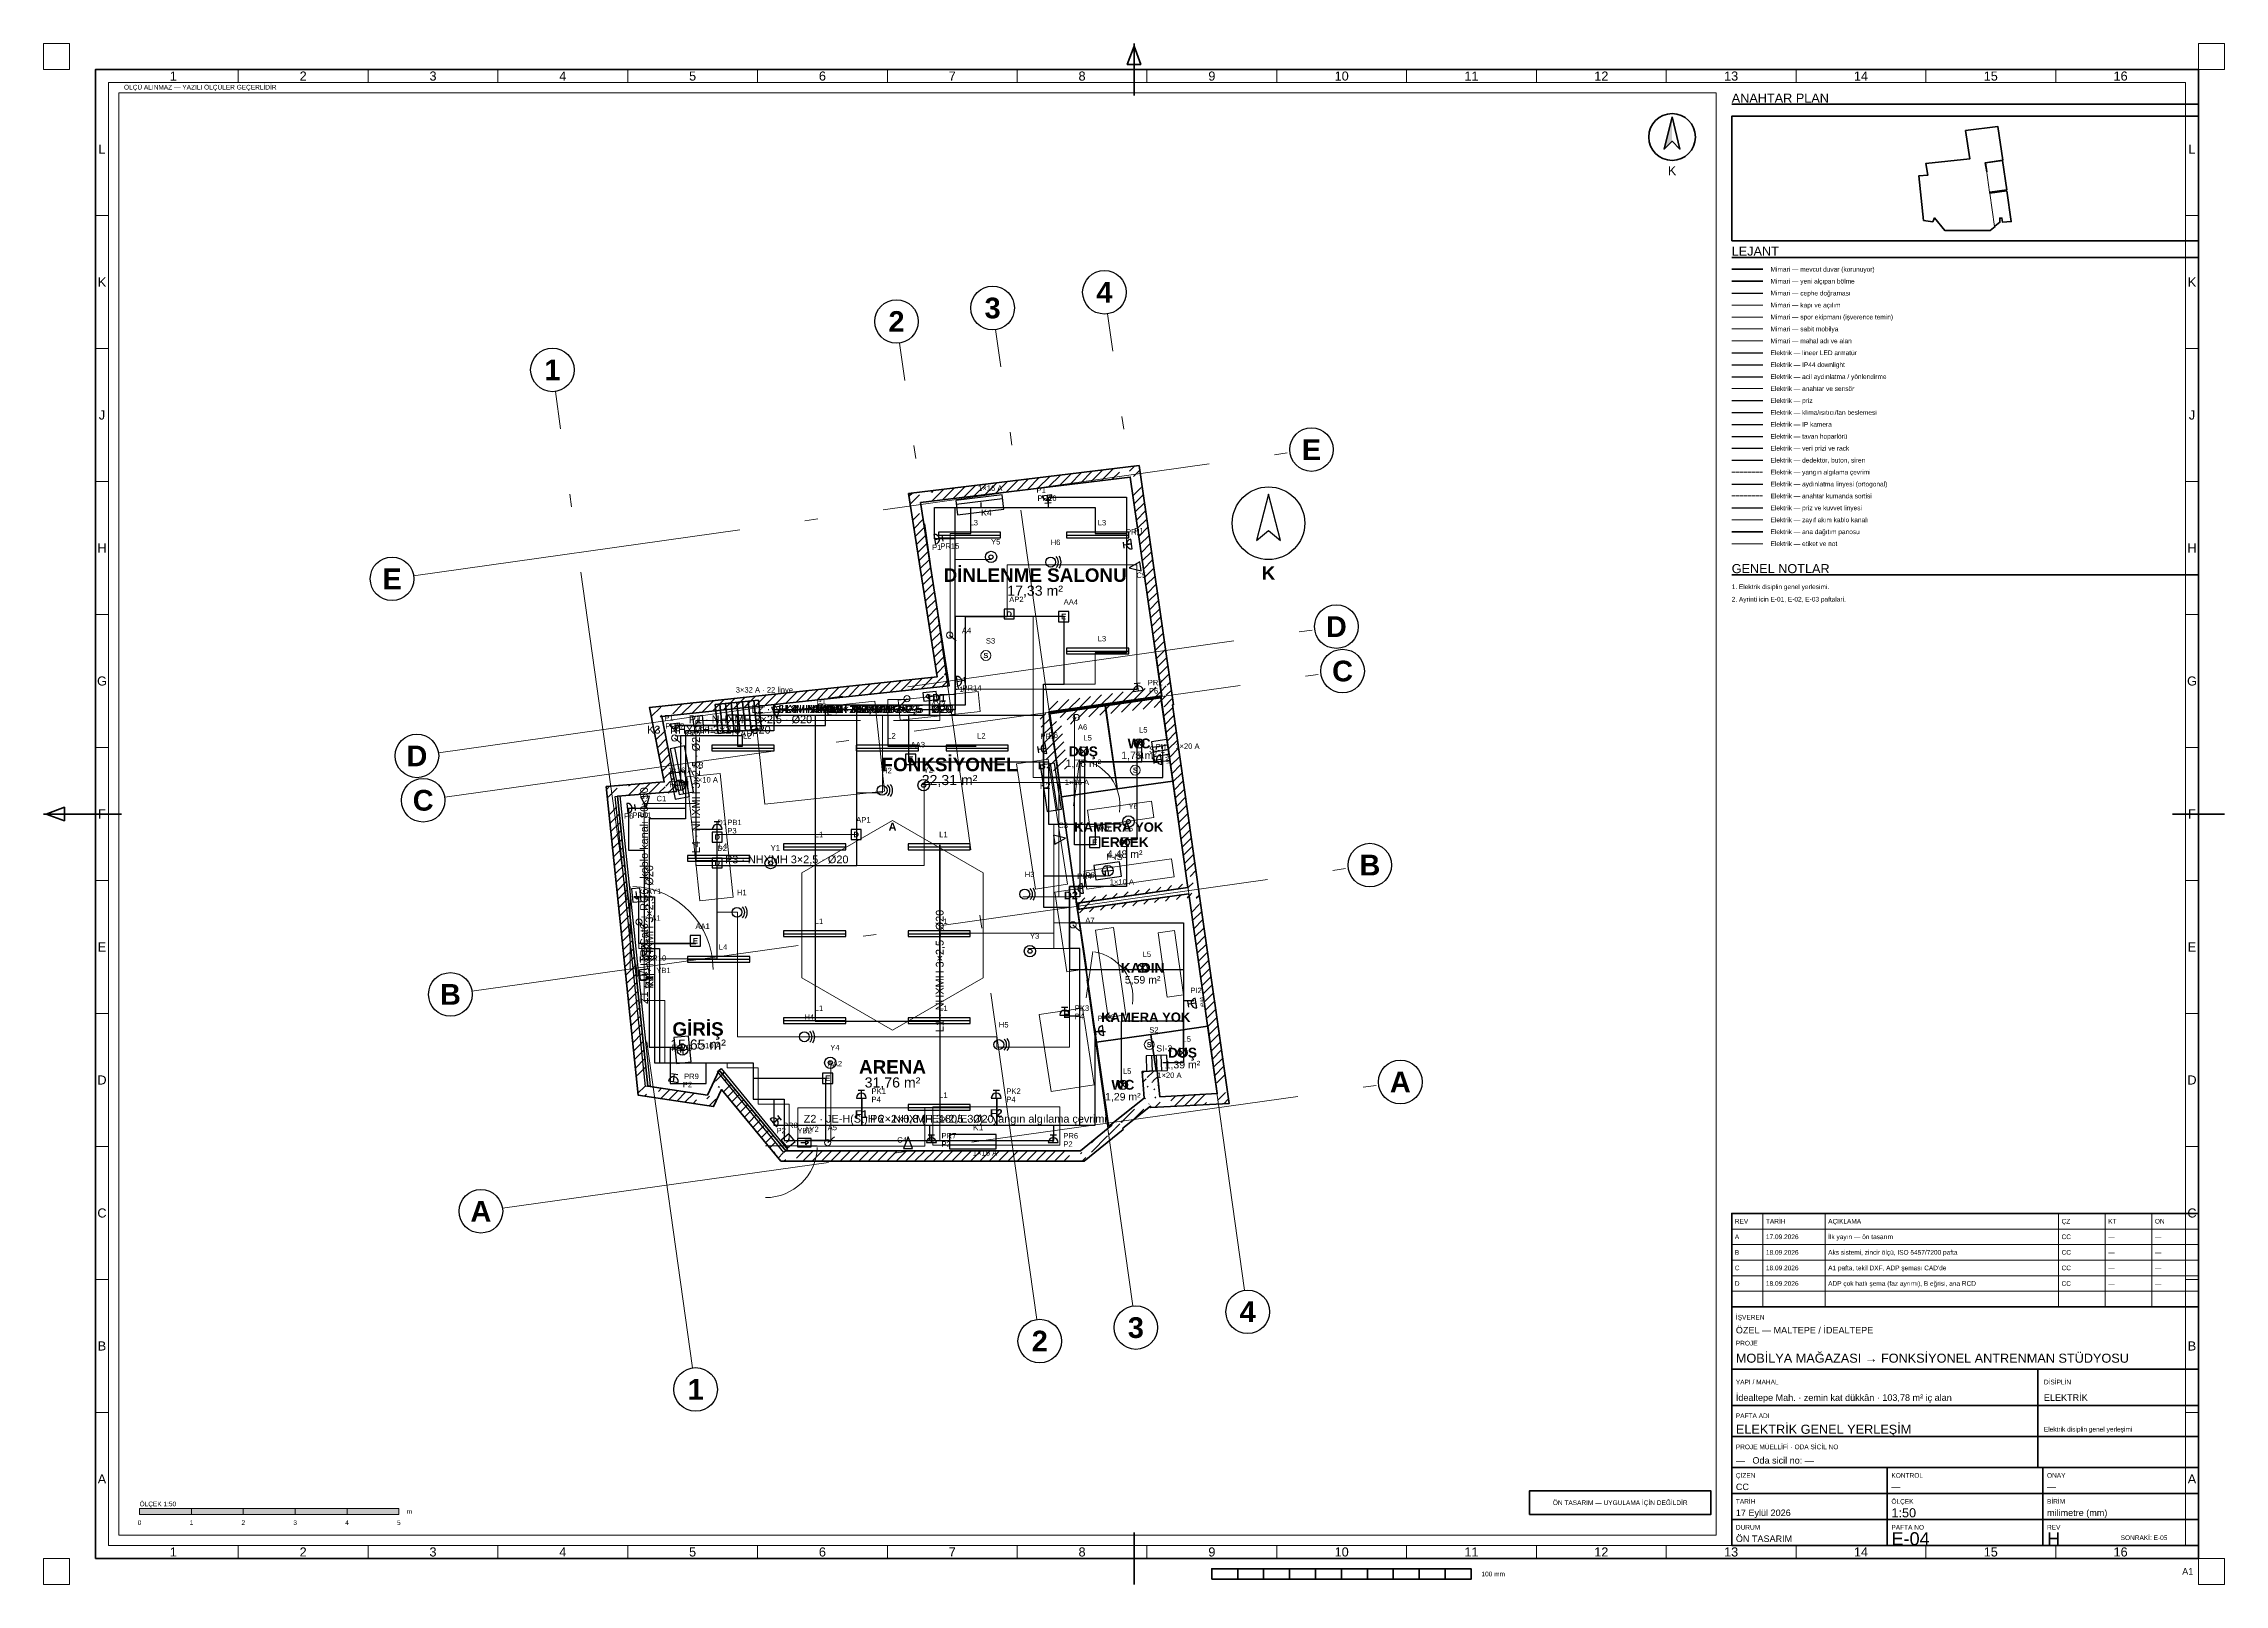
# Paper-space layout 'E-04 ELEKTRİK GENEL YERLEŞİM' of a CAD drawing. Header units: millimetres. Extents: x 0 to 841, y 0 to 594.
# The model-space entities are those that its viewports show. They can reach past a viewport. Long polylines and large blocks are cut down to what shows.
import ezdxf
from ezdxf.enums import TextEntityAlignment as Align

# ---------------------------------------------------------------- set-up
doc = ezdxf.new("R2010")
doc.units = ezdxf.units.MM
doc.linetypes.add('DASHDOT', pattern=[3.556, 2.54, -0.508, 0, -0.508])
doc.linetypes.add('DASHED', pattern=[1.524, 1.27, -0.254])
for name, color, linetype, lineweight in [('A-CEPHE', 5, 'Continuous', 25), ('A-DUVAR-MEVCUT', 8, 'Continuous', 35), ('A-DUVAR-YENI', 1, 'Continuous', 35), ('A-EKIPMAN', 9, 'Continuous', 18), ('A-KAPI', 8, 'Continuous', 18), ('A-MOBILYA', 9, 'Continuous', 18), ('A-YAZI', 7, 'Continuous', 13), ('E-AYD-ACIL', 3, 'Continuous', 25), ('E-AYD-ANAHTAR', 2, 'Continuous', 18), ('E-AYD-ARMATUR', 2, 'Continuous', 25), ('E-AYD-DOWNLIGHT', 2, 'Continuous', 25), ('E-AYD-LINYE', 2, 'Continuous', 25), ('E-AYD-SORTI', 2, 'DASHED', 18), ('E-KUVVET-CIHAZ', 5, 'Continuous', 25), ('E-KUVVET-LINYE', 5, 'Continuous', 25), ('E-KUVVET-PRIZ', 5, 'Continuous', 25), ('E-PANO', 7, 'Continuous', 50), ('E-YAZI', 7, 'Continuous', 13), ('E-ZAYIF-KAMERA', 6, 'Continuous', 25), ('E-ZAYIF-LINYE', 6, 'DASHED', 13), ('E-ZAYIF-SES', 6, 'Continuous', 25), ('E-ZAYIF-TAVA', 6, 'Continuous', 18), ('E-ZAYIF-VERI', 6, 'Continuous', 25), ('E-ZAYIF-YANGIN', 1, 'Continuous', 25), ('G-AKS-BALON', 8, 'Continuous', 25), ('G-AKS-HAT', 8, 'DASHDOT', 18), ('G-ANTET', 7, 'Continuous', 25), ('G-CERCEVE', 7, 'Continuous', 70), ('G-KUZEY', 7, 'Continuous', 25), ('G-PAFTA-ZON', 8, 'Continuous', 13), ('G-YAZI', 7, 'Continuous', 18)]:
    doc.layers.add(name, color=color, linetype=linetype, lineweight=lineweight)
doc.layers.add('G-VIEWPORT', color=251, linetype='Continuous', lineweight=13, plot=False)
doc.styles.add('GYM', font='arial.ttf')
doc.styles.add('GYM-B', font='arialbd.ttf')

# ---------------------------------------------------------------- blocks, each defined once
blk = doc.blocks.new('G_KUZEY')
blk.add_lwpolyline([(0, 560), (-230, -330), (0, -140), (230, -330)], close=True)
blk.add_circle((0, 0), 700)
at = {"style": 'GYM-B'}
blk.add_text('K', height=260, dxfattribs=at).set_placement((0, -960), align=Align.MIDDLE_CENTER)
blk = doc.blocks.new('E_ARMATUR_LINEER')
blk.add_line((-600, 0), (600, 0))
blk.add_lwpolyline([(-600, -55), (600, -55), (600, 55), (-600, 55)], close=True)
at = {"style": 'GYM'}
blk.add_attdef('LINYE', (0, 185), '', height=105, dxfattribs=at)
blk = doc.blocks.new('E_DOWNLIGHT')
for p, q in [((-64, -64), (64, 64)), ((-64, 64), (64, -64))]:
    blk.add_line(p, q)
blk.add_circle((0, 0), 90)
at = {"style": 'GYM'}
blk.add_attdef('LINYE', (0, 210), '', height=105, dxfattribs=at)
blk = doc.blocks.new('E_ACIL')
blk.add_lwpolyline([(-100, -100), (100, -100), (100, 100), (-100, 100)], close=True)
at = {"style": 'GYM-B'}
blk.add_text('E', height=110, dxfattribs=at).set_placement((0, 0), align=Align.MIDDLE_CENTER)
at = {"style": 'GYM'}
blk.add_attdef('KOD', (0, 230), '', height=105, dxfattribs=at)
blk = doc.blocks.new('E_YONLENDIRME')
for points in [[(-130, -80), (130, -80), (130, 80), (-130, 80)], [(30, 45), (80, 0), (30, -45)]]:
    blk.add_lwpolyline(points, close=True)
blk.add_lwpolyline([(-70, 0), (30, 0)])
at = {"style": 'GYM'}
blk.add_attdef('KOD', (0, 205), '', height=105, dxfattribs=at)
blk = doc.blocks.new('E_ANAHTAR')
blk.add_line((0, 0), (130, 110))
blk.add_circle((0, 0), 60)
at = {"style": 'GYM'}
blk.add_attdef('KOD', (0, 240), '', height=105, dxfattribs=at)
blk = doc.blocks.new('E_SENSOR')
blk.add_circle((0, 0), 95)
at = {"style": 'GYM-B'}
blk.add_text('S', height=100, dxfattribs=at).set_placement((0, 0), align=Align.MIDDLE_CENTER)
at = {"style": 'GYM'}
blk.add_attdef('KOD', (0, 230), '', height=105, dxfattribs=at)
blk = doc.blocks.new('E_PANO')
for p, q in [((-330, -280), (-330, 280)), ((-220, -280), (-220, 280)), ((-110, -280), (-110, 280)), ((0, -280), (0, 280)), ((110, -280), (110, 280)), ((220, -280), (220, 280)), ((330, -280), (330, 280))]:
    blk.add_line(p, q)
blk.add_lwpolyline([(-420, -280), (420, -280), (420, 280), (-420, 280)], close=True)
at = {"style": 'GYM'}
for tag, p, height in [('KOD', (0, 380), 120), ('TANIM', (0, -470), 105)]:
    blk.add_attdef(tag, p, '', height=height, dxfattribs=at)
blk = doc.blocks.new('E_PRIZ')
for p, q in [((-95, 0), (95, 0)), ((-60, 150), (60, 150)), ((0, 0), (0, 150))]:
    blk.add_line(p, q)
blk.add_arc((0, 0), 95, 0, 180)
at = {"style": 'GYM'}
for tag, p in [('KOD', (195, 80)), ('LINYE', (195, -80))]:
    blk.add_attdef(tag, p, '', height=105, dxfattribs=at)
blk = doc.blocks.new('E_PRIZ_IP44')
for p, q in [((-95, 0), (95, 0)), ((-60, 150), (60, 150)), ((0, 0), (0, 150))]:
    blk.add_line(p, q)
blk.add_arc((0, 0), 95, 0, 180)
at = {"style": 'GYM'}
blk.add_text('IP44', height=70, dxfattribs=at).set_placement((0, -120), align=Align.MIDDLE_CENTER)
blk.add_attdef('KOD', (205, 80), '', height=105, dxfattribs=at)
blk = doc.blocks.new('M_KLIMA_IC')
blk.add_line((-450, -60), (450, -60))
blk.add_lwpolyline([(-450, -140), (450, -140), (450, 140), (-450, 140)], close=True)
at = {"style": 'GYM'}
for tag, p, height in [('KOD', (0, 215), 120), ('KAPASITE', (0, -270), 105)]:
    blk.add_attdef(tag, p, '', height=height, dxfattribs=at)
blk = doc.blocks.new('M_ISITICI')
for p, q in [((-90, -150), (-90, 150)), ((0, -150), (0, 150)), ((90, -150), (90, 150))]:
    blk.add_line(p, q)
blk.add_lwpolyline([(-200, -150), (200, -150), (200, 150), (-200, 150)], close=True)
at = {"style": 'GYM'}
for tag, p, height in [('KOD', (0, 225), 120), ('GUC', (0, -285), 105)]:
    blk.add_attdef(tag, p, '', height=height, dxfattribs=at)
blk = doc.blocks.new('M_FAN')
for q in [(-105, 0), (0, 105), (105, 0), (0, -105)]:
    blk.add_line((0, 0), q)
blk.add_lwpolyline([(-250, -140), (250, -140), (250, 140), (-250, 140)], close=True)
blk.add_circle((0, 0), 105)
at = {"style": 'GYM'}
for tag, p, height in [('KOD', (0, 210), 120), ('TANIM', (0, -270), 105)]:
    blk.add_attdef(tag, p, '', height=height, dxfattribs=at)
blk = doc.blocks.new('E_KAMERA')
blk.add_lwpolyline([(-110, -85), (110, 0), (-110, 85)], close=True)
at = {"style": 'GYM'}
blk.add_attdef('KOD', (0, 210), '', height=105, dxfattribs=at)
blk = doc.blocks.new('E_HOPARLOR')
blk.add_circle((0, 0), 95)
for radius, start, end in [(150, -45, 45), (200, -35, 35)]:
    blk.add_arc((0, 0), radius, start, end)
at = {"style": 'GYM'}
blk.add_attdef('KOD', (0, 330), '', height=105, dxfattribs=at)
blk = doc.blocks.new('E_VERI')
blk.add_lwpolyline([(-95, -95), (95, -95), (95, 95), (-95, 95)], close=True)
at = {"style": 'GYM-B'}
blk.add_text('D', height=105, dxfattribs=at).set_placement((0, 0), align=Align.MIDDLE_CENTER)
at = {"style": 'GYM'}
blk.add_attdef('KOD', (0, 230), '', height=105, dxfattribs=at)
blk = doc.blocks.new('E_DEDEKTOR')
for radius in [110, 40]:
    blk.add_circle((0, 0), radius)
at = {"style": 'GYM'}
blk.add_attdef('KOD', (0, 240), '', height=105, dxfattribs=at)
blk = doc.blocks.new('E_YANGIN_BUTON')
blk.add_lwpolyline([(-95, -95), (95, -95), (95, 95), (-95, 95)], close=True)
at = {"style": 'GYM-B'}
blk.add_text('Y', height=105, dxfattribs=at).set_placement((0, 0), align=Align.MIDDLE_CENTER)
at = {"style": 'GYM'}
blk.add_attdef('KOD', (0, 230), '', height=105, dxfattribs=at)

msp = doc.modelspace()

# ---------------------------------------------------------------- hatches: boundary and pattern name
at = {"layer": 'A-DUVAR-MEVCUT'}
h = msp.add_hatch(dxfattribs=at)
h.set_pattern_fill('ANSI31', scale=40)
h.paths.add_polyline_path([(11012, 4959), (11563, 1104), (11761, 1132), (11210, 4987)])
h.paths.add_polyline_path([(11353, 1093), (11563, 1104), (11533, 1314), (11735, 1314), (11773, 1048), (11773, 915), (11377, 894), (11353, 894)])
h.paths.add_polyline_path([(11563, 1104), (10456, 1046), (10466, 846), (11573, 904)])
h.paths.add_polyline_path([(10432, 1256), (10456, 1046), (10666, 1057), (10666, 857), (10278, 836), (10275, 862), (10246, 839), (10246, 1256)])
h.paths.add_polyline_path([(10456, 1046), (10400, 1542), (10201, 1520), (10257, 1024)])
h.paths.add_polyline_path([(10190, 1332), (10190, 1535), (10400, 1542), (10424, 1332)])
h.paths.add_polyline_path([(10400, 1542), (10116, 1532), (10123, 1332), (10407, 1342)])
h.paths.add_polyline_path([(10326, 1322), (10130, 1322), (10116, 1532), (10326, 1539)])
h.paths.add_polyline_path([(10116, 1532), (10150, 1018), (10350, 1031), (10316, 1545)])
h.paths.add_polyline_path([(9940, 850), (10150, 1018), (10136, 1228), (10360, 1228), (10360, 841), (10278, 836), (10275, 862), (10208, 808), (9940, 808)])
h.paths.add_polyline_path([(10150, 1018), (9527, 521), (9652, 365), (10275, 862)])
h.paths.add_polyline_path([(9317, 323), (9531, 498), (9527, 521), (9737, 689), (9737, 409), (9618, 311), (9317, 311)])
h.paths.add_polyline_path([(9527, 521), (9531, 498), (9729, 528), (9725, 551)])
h.paths.add_polyline_path([(9321, 326), (9531, 498), (9527, 521), (9741, 692), (9741, 412), (9590, 288), (9321, 288)])
h.paths.add_polyline_path([(9531, 498), (8924, 0), (9051, -155), (9658, 343)])
h.paths.add_polyline_path([(9134, -86), (8996, -200), (8714, -200), (8714, 0), (8924, 0), (9134, 172)])
h.paths.add_polyline_path([(8924, 0), (3241, 0), (3241, -200), (8924, -200)])
h.paths.add_polyline_path([(3068, 210), (3241, 0), (3451, 0), (3451, -200), (3147, -200), (3031, -60), (3031, 210)])
h.paths.add_polyline_path([(3241, 0), (1957, 1555), (1803, 1428), (3087, -127)])
h.paths.add_polyline_path([(1859, 1345), (1957, 1555), (2130, 1345)])
h.paths.add_polyline_path([(1957, 1555), (1732, 1075), (1913, 990), (2138, 1470)])
h.paths.add_polyline_path([(1522, 904), (1522, 1106), (1732, 1075), (1830, 1285), (1942, 1285), (1942, 1052), (1854, 865), (1784, 865)])
h.paths.add_polyline_path([(1732, 1075), (579, 1247), (549, 1049), (1702, 877)])
h.paths.add_polyline_path([(557, 1457), (579, 1247), (789, 1216), (789, 1037), (631, 1037), (396, 1072), (369, 1333), (369, 1457)])
h.paths.add_polyline_path([(579, 1247), (0, 6840), (-199, 6819), (380, 1226)])
h.paths.add_polyline_path([(210, 6857), (0, 6840), (22, 6630), (-179, 6630), (-210, 6926), (-210, 7024), (117, 7050), (210, 7050)])
h.paths.add_polyline_path([(0, 6840), (1136, 6931), (1120, 7130), (-16, 7039)])
h.paths.add_polyline_path([(1095, 7141), (1136, 6931), (926, 6914), (926, 7141)])
h.paths.add_polyline_path([(1136, 6931), (853, 8372), (657, 8333), (940, 6892)])
h.paths.add_polyline_path([(1063, 8394), (853, 8372), (894, 8162), (690, 8162), (643, 8403), (643, 8551), (936, 8582), (1063, 8582)])
h.paths.add_polyline_path([(853, 8372), (6392, 8965), (6371, 9164), (832, 8571)])
h.paths.add_polyline_path([(6359, 9175), (6392, 8965), (6182, 8943), (6182, 9175)])
h.paths.add_polyline_path([(6392, 8965), (5840, 12499), (5642, 12468), (6194, 8934)])
h.paths.add_polyline_path([(6050, 12524), (5840, 12499), (5873, 12289), (5670, 12289), (5630, 12547), (5630, 12675), (5910, 12709), (6050, 12709)])
h.paths.add_polyline_path([(5840, 12499), (9885, 12990), (9861, 13189), (5816, 12698)])
h.paths.add_polyline_path([(9915, 12780), (9885, 12990), (9675, 12965), (9675, 13166), (9955, 13200), (10057, 13200), (10095, 12935), (10095, 12780)])
h.paths.add_polyline_path([(9885, 12990), (10491, 8771), (10689, 8799), (10083, 13018)])
h.paths.add_polyline_path([(10500, 8561), (10473, 8753), (10281, 8725), (10281, 8741), (10491, 8771), (10461, 8981), (10663, 8981), (10701, 8716), (10701, 8599), (10697, 8598), (10701, 8571), (10701, 8561)])
h.paths.add_polyline_path([(10491, 8771), (8314, 8462), (8342, 8264), (10519, 8573)])
h.paths.add_polyline_path([(8524, 8472), (8329, 8444), (8356, 8252), (8346, 8252), (8314, 8462), (8524, 8492)])
h.paths.add_polyline_path([(8314, 8462), (8486, 7339), (8683, 7369), (8512, 8492)])
h.paths.add_polyline_path([(8456, 7549), (8486, 7339), (8454, 7549)])
h.paths.add_polyline_path([(8486, 7339), (8329, 8444), (8131, 8416), (8288, 7311)])
h.paths.add_polyline_path([(8539, 8474), (8329, 8444), (8359, 8234), (8349, 8234), (8314, 8462), (8539, 8494)])
h.paths.add_polyline_path([(8329, 8444), (10473, 8753), (10444, 8951), (8300, 8642)])
h.paths.add_polyline_path([(10503, 8543), (10473, 8753), (10263, 8723), (10263, 8739), (10491, 8771), (10463, 8963), (10665, 8963), (10683, 8841), (10683, 8543)])
h.paths.add_polyline_path([(10473, 8753), (10996, 5080), (11194, 5108), (10671, 8781)])
h.paths.add_polyline_path([(11025, 4870), (11012, 4959), (10786, 4927), (10786, 5050), (10996, 5080), (10966, 5290), (11168, 5290), (11206, 5024), (11206, 4870)])
h.paths.add_polyline_path([(10996, 5080), (8877, 4779), (8905, 4581), (11024, 4882)])
h.paths.add_polyline_path([(9087, 4685), (8895, 4658), (8877, 4779), (9087, 4809)])
h.paths.add_polyline_path([(8877, 4779), (8895, 4658), (9093, 4688), (9075, 4809)])
h.paths.add_polyline_path([(9105, 4688), (8895, 4658), (8877, 4779), (9105, 4811)])
h.paths.add_polyline_path([(8895, 4658), (11012, 4959), (10984, 5157), (8867, 4856)])
h.paths.add_polyline_path([(11042, 4749), (11012, 4959), (10802, 4929), (10802, 5052), (10996, 5080), (10983, 5169), (11185, 5169), (11222, 4912), (11222, 4910), (11221, 4910), (11222, 4903), (11222, 4749)])

# ---------------------------------------------------------------- linework, layer by layer
at = {"layer": 'A-CEPHE'}
for points in [[(-45, 6835), (45, 6845), (625, 1255), (535, 1245)], [(3275, 29), (3205, -29), (1925, 1531), (1995, 1589)]]:
    msp.add_lwpolyline(points, close=True, dxfattribs=at)
at = {"layer": 'A-DUVAR-MEVCUT'}
for points in [[(11221, 4910), (11792, 916), (10278, 836), (10275, 862), (9743, 437), (9746, 416), (8996, -200), (3147, -200), (2004, 1184), (1850, 855), (396, 1072), (-220, 7023), (897, 7112), (615, 8548), (6162, 9142), (5610, 12673), (10055, 13212), (10717, 8601), (10697, 8598), (11222, 4910)], [(11012, 4959), (11563, 1104), (10456, 1046), (10400, 1542), (10116, 1532), (10150, 1018), (9527, 521), (9531, 498), (8924, 0), (3241, 0), (1957, 1555), (1732, 1075), (579, 1247), (0, 6840), (1136, 6931), (853, 8372), (6392, 8965), (5840, 12499), (9885, 12990), (10491, 8771), (8314, 8462), (8486, 7339), (8329, 8444), (10473, 8753), (10996, 5080), (8877, 4779), (8895, 4658)]]:
    msp.add_lwpolyline(points, close=True, dxfattribs=at)
at = {"layer": 'A-DUVAR-YENI'}
for points in [[(10473, 8753), (8329, 8444), (8849, 4775), (10996, 5080)], [(9403, 8580), (9632, 6977), (8559, 6824), (8331, 8428)], [(10476, 8733), (10704, 7129), (9633, 6977), (9404, 8581)], [(11012, 4959), (8868, 4654), (9466, 472), (10150, 1018), (10116, 1532), (10400, 1542), (10456, 1046), (11563, 1104)], [(10280, 2245), (10381, 1541), (10116, 1532), (10150, 1018), (9497, 497), (9463, 492), (9234, 2095)], [(11377, 2402), (11563, 1104), (10456, 1046), (10400, 1542), (10382, 1541), (10281, 2245)]]:
    msp.add_lwpolyline(points, close=True, dxfattribs=at)
at = {"layer": 'A-EKIPMAN'}
for points in [[(6991, 8468), (6950, 8856), (5409, 8692), (5450, 8304)], [(4960, 8673), (2654, 8427), (2840, 6687), (5146, 6933)], [(8302, 7553), (7689, 7459), (8058, 5047), (8671, 5141)], [(5300, 6370), (3551, 5360), (3551, 3340), (5300, 2330), (7049, 3340), (7049, 5360)], [(8816, 5046), (8430, 4987), (8664, 3454), (9050, 3513)], [(9189, 1272), (8962, 2755), (8131, 2628), (8358, 1145)], [(8525, 110), (8525, 850), (6075, 850), (6075, 110)], [(5925, 90), (5925, 830), (3475, 830), (3475, 90)]]:
    msp.add_lwpolyline(points, close=True, dxfattribs=at)
at = {"layer": 'A-KAPI'}
for p, q in [((8787, 6654), (8913, 7546)), ((240, 3500), (240, 5100)), ((9037, 2954), (9163, 3846)), ((2850, 100), (3850, 100))]:
    msp.add_line(p, q, dxfattribs=at)
for centre, radius, start, end in [((8787, 6654), 900, -8, 80), ((240, 3500), 1600, 0, 88), ((9037, 2954), 900, -8, 80), ((2850, 100), 1000, -90, -2)]:
    msp.add_arc(centre, radius, start, end, dxfattribs=at)
at = {"layer": 'A-MOBILYA'}
for points in [[(1978, 7277), (1331, 7209), (1582, 4823), (2229, 4891)], [(9058, 6567), (9103, 6250), (10341, 6425), (10296, 6742)], [(8998, 5391), (9047, 5045), (10730, 5284), (10681, 5630)], [(9562, 4307), (9215, 4257), (9456, 2574), (9802, 2624)], [(10737, 4247), (10420, 4202), (10597, 2965), (10914, 3010)]]:
    msp.add_lwpolyline(points, close=True, dxfattribs=at)
at = {"layer": 'E-AYD-LINYE'}
for p, q in [((6810, 11900), (6810, 12400)), ((6810, 12400), (9210, 12400)), ((9210, 12400), (9210, 11900)), ((6510, 8400), (6510, 11900)), ((6510, 11900), (6810, 11900)), ((9210, 11900), (9810, 11900)), ((9810, 11900), (9810, 9600)), ((8610, 10300), (6510, 10300)), ((6510, 10300), (6510, 8500)), ((8610, 9000), (8610, 10300)), ((9810, 9600), (9210, 9600)), ((8210, 7200), (8210, 9000)), ((8210, 9000), (8610, 9000)), ((6510, 8500), (3010, 8500)), ((3010, 8500), (3010, 8100)), ((6010, 8400), (6010, 8800)), ((6010, 8800), (6010, 8400)), ((3010, 8100), (1310, 8100)), ((1310, 8100), (1310, 6400)), ((2410, 8000), (1510, 8000)), ((1510, 8000), (1510, 5600)), ((2310, 8400), (3810, 8400)), ((2310, 8400), (5210, 8400)), ((2310, 8400), (6510, 8400)), ((2310, 8400), (2310, 7800)), ((2310, 8400), (8210, 8400)), ((2310, 8400), (6010, 8400)), ((2410, 7800), (2410, 8000)), ((3810, 8400), (3810, 5900)), ((5210, 8400), (5210, 7800)), ((6010, 8400), (5610, 8400)), ((5610, 8400), (5610, 7500)), ((8210, 8400), (8210, 7200)), ((2310, 7800), (2410, 7800)), ((5210, 7800), (6910, 7800)), ((9010, 7200), (9010, 7700)), ((9010, 7700), (9010, 7500)), ((10110, 7900), (10010, 7900)), ((10010, 7900), (10010, 6000)), ((10110, 7500), (10110, 7900)), ((5610, 7500), (8310, 7500)), ((8210, 7200), (9010, 7200)), ((8810, 7200), (8210, 7200)), ((8310, 7500), (8310, 6300)), ((8810, 5900), (8810, 7200)), ((9010, 7500), (10110, 7500)), ((1310, 6400), (610, 6400)), ((610, 6400), (610, 4000)), ((3810, 5900), (3810, 4200)), ((6210, 4200), (6210, 5900)), ((6210, 5900), (6210, 800)), ((8310, 6300), (9210, 6300)), ((9210, 5900), (8810, 5900)), ((9210, 6300), (9210, 5900)), ((10010, 6000), (9810, 6000)), ((9810, 6000), (9810, 5100)), ((1510, 5600), (1910, 5600)), ((1910, 5600), (1910, 3700)), ((9810, 5100), (8710, 5100)), ((8710, 5100), (8710, 3500)), ((410, 4900), (310, 4900)), ((310, 4900), (710, 4900)), ((410, 4000), (410, 4900)), ((710, 4900), (710, 1700)), ((1510, 4000), (410, 4000)), ((610, 4000), (1510, 4000)), ((3810, 4200), (3810, 2500)), ((6210, 2500), (6210, 4200)), ((8710, 3500), (10110, 3500)), ((10110, 3500), (10910, 3500)), ((10910, 3500), (10910, 1900)), ((3810, 2500), (6210, 2500)), ((10910, 2500), (9710, 2500)), ((9710, 2500), (9710, 1300)), ((10910, 1900), (10910, 2500)), ((710, 1700), (2610, 1700)), ((2610, 1700), (2610, 1400)), ((2610, 1400), (4010, 1400)), ((4010, 1400), (4010, 200)), ((4010, 200), (3610, 200))]:
    msp.add_line(p, q, dxfattribs=at)
at = {"layer": 'E-AYD-SORTI'}
for p, q in [((6410, 9900), (6410, 11900)), ((6410, 11900), (6810, 11900)), ((9210, 9000), (9210, 9600)), ((8210, 7200), (8210, 9000)), ((8210, 9000), (9210, 9000)), ((5610, 8700), (5210, 8700)), ((5210, 8700), (5210, 7800)), ((1110, 8000), (2410, 8000)), ((2410, 8000), (2410, 7800)), ((8810, 8400), (8810, 7200)), ((8810, 7200), (8210, 7200)), ((410, 4400), (410, 3900)), ((8810, 4400), (8410, 4400)), ((8410, 4400), (8410, 4200)), ((410, 3900), (810, 3900)), ((810, 3900), (810, 3700)), ((8410, 4200), (6210, 4200)), ((810, 3700), (1910, 3700)), ((6210, 200), (6210, 800)), ((4010, 200), (6210, 200))]:
    msp.add_line(p, q, dxfattribs=at)
at = {"layer": 'E-KUVVET-LINYE'}
for p, q in [((6110, 11800), (6110, 12400)), ((6110, 12400), (8310, 12400)), ((6510, 8400), (6510, 12400)), ((6510, 12400), (7010, 12400)), ((7010, 12400), (7010, 12500)), ((8310, 12400), (8310, 12600)), ((8310, 12600), (9810, 12600)), ((9810, 12600), (9810, 11700)), ((6510, 11800), (6110, 11800)), ((6510, 9100), (6510, 11800)), ((9810, 11700), (9910, 11700)), ((6710, 8600), (6710, 10300)), ((6710, 10300), (7510, 10300)), ((6510, 8600), (6510, 9100)), ((8210, 7800), (8210, 8900)), ((8210, 8900), (10010, 8900)), ((4010, 8200), (4010, 8600)), ((4010, 8600), (6510, 8600)), ((4610, 6100), (4610, 8600)), ((4610, 8600), (6710, 8600)), ((2110, 8200), (1110, 8200)), ((1110, 8200), (4010, 8200)), ((2310, 8000), (1210, 8000)), ((1210, 8000), (1210, 7300)), ((2310, 8000), (1210, 8000)), ((1210, 8000), (1210, 7100)), ((2310, 8000), (1310, 8000)), ((1310, 8000), (1310, 6400)), ((2310, 8000), (1310, 8000)), ((1310, 8000), (1310, 6600)), ((2310, 8000), (1310, 8000)), ((1310, 8000), (1310, 6400)), ((2310, 8000), (1310, 8000)), ((1310, 8000), (1310, 6400)), ((2310, 8000), (1510, 8000)), ((1510, 8000), (1510, 6200)), ((2310, 8400), (2110, 8400)), ((2110, 8400), (2110, 8200)), ((2310, 8400), (2310, 8000)), ((2310, 8400), (2310, 8000)), ((2310, 8400), (2310, 8000)), ((2310, 8400), (2310, 8000)), ((2310, 8400), (8210, 8400)), ((2310, 8400), (2310, 8000)), ((2310, 8400), (8210, 8400)), ((2310, 8400), (2310, 8000)), ((2310, 8400), (6510, 8400)), ((2310, 8400), (8210, 8400)), ((2310, 8400), (8210, 8400)), ((2310, 8400), (2310, 8000)), ((2310, 8400), (8210, 8400)), ((8210, 8400), (8210, 7200)), ((8210, 8400), (8210, 7000)), ((8210, 8400), (8210, 7200)), ((8210, 8400), (8210, 4700)), ((8210, 8400), (8210, 5300)), ((8210, 7200), (8210, 7800)), ((10510, 7200), (10510, 7700)), ((9010, 7200), (8210, 7200)), ((8210, 7200), (10510, 7200)), ((8210, 7200), (10510, 7200)), ((10510, 7500), (8910, 7500)), ((8910, 7500), (8910, 4900)), ((9010, 5100), (9010, 7200)), ((10510, 7200), (10510, 7500)), ((1210, 7100), (1310, 7100)), ((1310, 7100), (1310, 6400)), ((8210, 7000), (8310, 7000)), ((1310, 6600), (210, 6600)), ((210, 6600), (210, 5800)), ((1310, 6400), (610, 6400)), ((610, 6400), (610, 2000)), ((1310, 6400), (610, 6400)), ((610, 6400), (610, 2000)), ((1310, 6400), (610, 6400)), ((610, 6400), (610, 2000)), ((1310, 6400), (610, 6400)), ((610, 6400), (610, 2000)), ((1510, 6200), (1910, 6200)), ((1910, 6200), (1910, 6100)), ((1910, 6100), (1910, 5500)), ((4610, 5500), (4610, 6100)), ((210, 5800), (510, 5800)), ((510, 5800), (510, 3900)), ((1910, 5500), (4610, 5500)), ((8210, 5300), (9410, 5300)), ((8710, 3900), (8710, 5100)), ((8710, 5100), (9010, 5100)), ((9410, 5300), (9410, 5400)), ((8210, 4700), (8710, 4700)), ((8910, 4900), (8710, 4900)), ((8710, 4900), (8710, 4400)), ((8710, 4700), (8710, 4400)), ((8710, 4400), (10910, 4400)), ((8710, 4400), (10910, 4400)), ((10910, 4400), (10910, 2900)), ((10910, 4400), (10910, 1700)), ((510, 3900), (810, 3900)), ((810, 3900), (810, 1700)), ((8910, 3900), (8710, 3900)), ((8910, 500), (8910, 3900)), ((8910, 2600), (8610, 2600)), ((8910, 500), (8910, 2600)), ((10910, 2900), (11110, 2900)), ((9210, 500), (9210, 2300)), ((9210, 2300), (9410, 2300)), ((610, 2000), (1010, 2000)), ((610, 2000), (1010, 2000)), ((610, 2000), (1010, 2000)), ((610, 2000), (1210, 2000)), ((810, 1700), (2610, 1700)), ((1010, 2000), (1010, 1300)), ((1010, 2000), (1010, 1700)), ((1010, 2000), (1010, 1700)), ((1010, 1700), (2610, 1700)), ((1010, 1700), (2610, 1700)), ((1210, 2000), (1210, 1900)), ((1710, 1300), (1710, 1700)), ((1710, 1700), (2610, 1700)), ((2610, 1700), (2610, 1000)), ((2610, 1700), (2610, 1000)), ((2610, 1700), (2610, 1000)), ((2610, 1700), (2610, 1000)), ((10910, 1700), (10510, 1700)), ((1010, 1300), (1110, 1300)), ((1110, 1300), (1710, 1300)), ((2610, 1000), (3010, 1000)), ((2610, 1000), (3210, 1000)), ((2610, 1000), (3210, 1000)), ((2610, 1000), (3210, 1000)), ((3010, 1000), (3010, 500)), ((3210, 1000), (3210, 500)), ((3210, 1000), (3210, 500)), ((3210, 1000), (3210, 200)), ((4710, 500), (4710, 1000)), ((4710, 1000), (4710, 500)), ((7310, 500), (7310, 1000)), ((7310, 1000), (7310, 500)), ((3010, 500), (6010, 500)), ((3210, 500), (8910, 500)), ((3210, 500), (4710, 500)), ((4710, 500), (7310, 500)), ((6010, 500), (6010, 200)), ((7310, 500), (8910, 500)), ((8410, 200), (8410, 500)), ((8410, 500), (9210, 500)), ((3210, 200), (6810, 200)), ((6010, 200), (8410, 200))]:
    msp.add_line(p, q, dxfattribs=at)
at = {"layer": 'E-ZAYIF-LINYE'}
for p, q in [((6510, 8800), (6510, 11400)), ((6510, 11400), (7210, 11400)), ((7210, 11400), (6510, 11400)), ((6510, 11400), (6510, 8500)), ((6510, 8500), (3010, 8500)), ((3010, 8500), (3010, 8400)), ((6210, 8300), (6210, 8800)), ((6210, 8800), (6510, 8800)), ((2110, 8300), (1510, 8300)), ((1510, 8300), (1510, 5500)), ((1510, 6700), (1510, 8300)), ((1510, 8300), (6210, 8300)), ((2310, 8400), (2110, 8400)), ((2110, 8400), (2110, 8300)), ((3010, 8400), (2310, 8400)), ((5910, 5500), (5910, 7100)), ((5910, 7100), (9010, 7100)), ((9010, 7100), (9010, 6300)), ((510, 3400), (510, 6700)), ((510, 6700), (1510, 6700)), ((9810, 6300), (8410, 6300)), ((8410, 6300), (8410, 3900)), ((9010, 6300), (9810, 6300)), ((1510, 5500), (2910, 5500)), ((2910, 5500), (5910, 5500)), ((8410, 3900), (7910, 3900)), ((7910, 3900), (8910, 3900)), ((8910, 3900), (8910, 500)), ((710, 3400), (510, 3400)), ((710, 1700), (710, 3400)), ((2110, 1700), (710, 1700)), ((2110, 1600), (2110, 1700)), ((4110, 500), (4110, 1700)), ((4110, 1700), (4110, 200)), ((2710, 1600), (2110, 1600)), ((2710, 900), (2710, 1600)), ((3310, 900), (2710, 900)), ((3310, 200), (3310, 900)), ((8910, 500), (4110, 500)), ((4110, 200), (3310, 200))]:
    msp.add_line(p, q, dxfattribs=at)
at = {"layer": 'E-ZAYIF-TAVA'}
for p, q in [((7510, 10300), (7510, 11300)), ((7510, 11300), (8310, 11300)), ((8310, 11300), (10010, 11300)), ((10010, 11300), (10010, 8900)), ((8010, 10300), (7510, 10300)), ((8010, 7200), (8010, 10300)), ((10010, 8900), (6510, 8900)), ((6510, 8900), (6510, 8500)), ((6510, 8500), (3010, 8500)), ((3010, 8500), (3010, 8100)), ((3010, 8100), (1310, 8100)), ((1310, 8100), (1310, 6700)), ((2310, 8400), (3110, 8400)), ((3110, 8400), (5110, 8400)), ((5110, 8400), (5110, 6900)), ((8510, 7200), (8010, 7200)), ((8510, 6000), (8510, 7200)), ((5110, 6900), (4610, 6900)), ((4610, 6900), (4610, 6100)), ((1310, 6700), (510, 6700)), ((510, 6700), (510, 2900)), ((4610, 6100), (1910, 6100)), ((1910, 6100), (1910, 5500)), ((8510, 4900), (8510, 6000)), ((1910, 5500), (1910, 4600)), ((8710, 4900), (7810, 4900)), ((7810, 4900), (8510, 4900)), ((8710, 2000), (8710, 4900)), ((1910, 4600), (2310, 4600)), ((2310, 4600), (2310, 2200)), ((510, 2900), (910, 2900)), ((910, 2900), (910, 1700)), ((2310, 2200), (3610, 2200)), ((3610, 2200), (7310, 2200)), ((7310, 2200), (7310, 2000)), ((910, 1700), (2610, 1700)), ((2610, 1700), (2610, 1000)), ((7310, 2000), (8710, 2000)), ((2610, 1000), (3210, 1000)), ((3210, 1000), (3210, 200)), ((3210, 200), (5610, 200))]:
    msp.add_line(p, q, dxfattribs=at)
at = {"layer": 'G-AKS-BALON'}
for centre in [(9386, 16552), (5377, 15989), (7230, 16249), (-1258, 15056), (13378, 13520), (-4350, 11028), (13858, 10107), (13978, 9251), (-3871, 7615), (-3750, 6759), (14504, 5510), (-3225, 3018), (15092, 1329), (-2637, -1163), (12149, -3101), (8139, -3665), (9992, -3405), (1504, -4597)]:
    msp.add_circle(centre, 420, dxfattribs=at)
at = {"layer": 'G-AKS-HAT'}
for p, q in [((12090, -2686), (9445, 16136)), ((8081, -3249), (5436, 15573)), ((9933, -2989), (7288, 15833)), ((1445, -4182), (-1200, 14640)), ((-3934, 11087), (12962, 13461)), ((-3455, 7674), (13442, 10049)), ((-3334, 6818), (13562, 9192)), ((-2809, 3077), (14088, 5451)), ((-2221, -1105), (14676, 1270))]:
    msp.add_line(p, q, dxfattribs=at)

# ---------------------------------------------------------------- block references
at = {"layer": 'E-AYD-ACIL'}
for name, p, values in [('E_ACIL', (8600, 10300), {'KOD': 'AA4'}), ('E_ACIL', (5650, 7550), {'KOD': 'AA3'}), ('E_ACIL', (9200, 5950), {'KOD': 'AA5'}), ('E_ACIL', (1500, 4050), {'KOD': 'AA1'}), ('E_ACIL', (4050, 1400), {'KOD': 'AA2'}), ('E_YONLENDIRME', (3600, 160), {'KOD': 'AY2'})]:
    msp.add_blockref(name, p, dxfattribs=at).add_auto_attribs(values)
ref = msp.add_blockref('E_YONLENDIRME', (6024, 8765), dxfattribs=dict(at, rotation=186.1))
ref.add_attrib('KOD', 'AY3', (6046, 8561), dxfattribs={"layer": '0', "height": 105, "style": 'GYM'})
ref = msp.add_blockref('E_YONLENDIRME', (359, 4930), dxfattribs=dict(at, rotation=275.9))
ref.add_attrib('KOD', 'AY1', (563, 4951), dxfattribs={"layer": '0', "height": 105, "style": 'GYM'})
at = {"layer": 'E-AYD-ANAHTAR'}
ref = msp.add_blockref('E_ANAHTAR', (6401, 9942), dxfattribs=dict(at, rotation=278.9))
ref.add_attrib('KOD', 'A4', (6638, 9979), dxfattribs={"layer": '0', "height": 105, "style": 'GYM'})
for name, p, values in [('E_SENSOR', (7100, 9550), {'KOD': 'S3'}), ('E_SENSOR', (9980, 7340), {'KOD': 'S1'}), ('E_SENSOR', (10250, 2050), {'KOD': 'S2'}), ('E_ANAHTAR', (4050, 160), {'KOD': 'A5'})]:
    msp.add_blockref(name, p, dxfattribs=at).add_auto_attribs(values)
ref = msp.add_blockref('E_ANAHTAR', (5577, 8717), dxfattribs=dict(at, rotation=186.1))
ref.add_attrib('KOD', 'A3', (5603, 8478), dxfattribs={"layer": '0', "height": 105, "style": 'GYM'})
ref = msp.add_blockref('E_ANAHTAR', (8842, 8356), dxfattribs=dict(at, rotation=188.2))
ref.add_attrib('KOD', 'A6', (8876, 8118), dxfattribs={"layer": '0', "height": 105, "style": 'GYM'})
ref = msp.add_blockref('E_ANAHTAR', (1097, 7959), dxfattribs=dict(at, rotation=281.1))
ref.add_attrib('KOD', 'A2', (1333, 8005), dxfattribs={"layer": '0', "height": 105, "style": 'GYM'})
ref = msp.add_blockref('E_ANAHTAR', (412, 4412), dxfattribs=dict(at, rotation=275.9))
ref.add_attrib('KOD', 'A1', (651, 4437), dxfattribs={"layer": '0', "height": 105, "style": 'GYM'})
ref = msp.add_blockref('E_ANAHTAR', (8779, 4359), dxfattribs=dict(at, rotation=278.1))
ref.add_attrib('KOD', 'A7', (9017, 4393), dxfattribs={"layer": '0', "height": 105, "style": 'GYM'})
at = {"layer": 'E-AYD-ARMATUR'}
for p, values in [((6785, 11873), {'LINYE': 'L3'}), ((9256, 11873), {'LINYE': 'L3'}), ((9256, 9637), {'LINYE': 'L3'}), ((2416, 7765), {'LINYE': 'L2'}), ((5199, 7765), {'LINYE': 'L2'}), ((6932, 7765), {'LINYE': 'L2'}), ((1950, 5641), {'LINYE': 'L4'}), ((3800, 5862), {'LINYE': 'L1'}), ((6200, 5862), {'LINYE': 'L1'}), ((3800, 4188), {'LINYE': 'L1'}), ((6200, 4188), {'LINYE': 'L1'}), ((1950, 3695), {'LINYE': 'L4'}), ((3800, 2513), {'LINYE': 'L1'}), ((6200, 2513), {'LINYE': 'L1'}), ((6200, 838), {'LINYE': 'L1'})]:
    msp.add_blockref('E_ARMATUR_LINEER', p, dxfattribs=at).add_auto_attribs(values)
at = {"layer": 'E-AYD-DOWNLIGHT'}
for p in [(8981, 7702), (10054, 7855), (9777, 5951), (10123, 3529), (10891, 1894), (9742, 1275)]:
    msp.add_blockref('E_DOWNLIGHT', p, dxfattribs=at).add_auto_attribs({'LINYE': 'L5'})
at = {"layer": 'E-KUVVET-CIHAZ'}
ref = msp.add_blockref('M_KLIMA_IC', (6982, 12456), dxfattribs=dict(at, rotation=186.9))
ref.add_attrib('KOD', 'K4', (7008, 12243), dxfattribs={"layer": '0', "height": 120, "style": 'GYM'})
ref.add_attrib('KAPASITE', '1×16 A', (6950, 12724), dxfattribs={"layer": '0', "height": 105, "style": 'GYM'})
ref = msp.add_blockref('M_KLIMA_IC', (1239, 7338), dxfattribs=dict(at, rotation=281.1))
ref.add_attrib('KOD', 'K3', (1450, 7379), dxfattribs={"layer": '0', "height": 120, "style": 'GYM'})
ref.add_attrib('KAPASITE', '1×16 A', (974, 7286), dxfattribs={"layer": '0', "height": 105, "style": 'GYM'})
ref = msp.add_blockref('M_ISITICI', (10470, 7710), dxfattribs=dict(at, rotation=98.1))
ref.add_attrib('KOD', 'SI-1', (10247, 7678), dxfattribs={"layer": '0', "height": 120, "style": 'GYM'})
ref.add_attrib('GUC', '1×20 A', (10752, 7750), dxfattribs={"layer": '0', "height": 105, "style": 'GYM'})
ref = msp.add_blockref('M_FAN', (1200, 7050), dxfattribs=dict(at, rotation=101.1))
ref.add_attrib('KOD', 'F-TH', (994, 7010), dxfattribs={"layer": '0', "height": 120, "style": 'GYM'})
ref.add_attrib('TANIM', '1×10 A', (1465, 7102), dxfattribs={"layer": '0', "height": 105, "style": 'GYM'})
ref = msp.add_blockref('M_KLIMA_IC', (8354, 7012), dxfattribs=dict(at, rotation=98.7))
ref.add_attrib('KOD', 'K2', (8141, 6979), dxfattribs={"layer": '0', "height": 120, "style": 'GYM'})
ref.add_attrib('KAPASITE', '1×16 A', (8621, 7053), dxfattribs={"layer": '0', "height": 105, "style": 'GYM'})
ref = msp.add_blockref('M_FAN', (9450, 5400), dxfattribs=dict(at, rotation=8.099999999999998))
ref.add_attrib('KOD', 'F-IS', (9420, 5608), dxfattribs={"layer": '0', "height": 120, "style": 'GYM'})
ref.add_attrib('TANIM', '1×10 A', (9488, 5133), dxfattribs={"layer": '0', "height": 105, "style": 'GYM'})
ref = msp.add_blockref('M_FAN', (1250, 1950), dxfattribs=dict(at, rotation=95.9))
ref.add_attrib('KOD', 'F-EG', (1041, 1928), dxfattribs={"layer": '0', "height": 120, "style": 'GYM'})
ref.add_attrib('TANIM', '1×10 A', (1519, 1978), dxfattribs={"layer": '0', "height": 105, "style": 'GYM'})
ref = msp.add_blockref('M_ISITICI', (10395, 1692), dxfattribs=dict(at, rotation=2))
ref.add_attrib('KOD', 'SI-2', (10387, 1917), dxfattribs={"layer": '0', "height": 120, "style": 'GYM'})
ref.add_attrib('GUC', '1×20 A', (10405, 1407), dxfattribs={"layer": '0', "height": 105, "style": 'GYM'})
msp.add_blockref('M_KLIMA_IC', (6850, 180), dxfattribs=at).add_auto_attribs({'KOD': 'K1', 'KAPASITE': '1×16 A'})
at = {"layer": 'E-KUVVET-PRIZ'}
ref = msp.add_blockref('E_PRIZ', (8280, 12634), dxfattribs=dict(at, rotation=186.9))
ref.add_attrib('KOD', 'PR16', (8096, 12531), dxfattribs={"layer": '0', "height": 105, "style": 'GYM'})
ref.add_attrib('LINYE', 'P1', (8077, 12690), dxfattribs={"layer": '0', "height": 105, "style": 'GYM'})
ref = msp.add_blockref('E_PRIZ', (6113, 11788), dxfattribs=dict(at, rotation=278.9))
ref.add_attrib('KOD', 'PR15', (6222, 11608), dxfattribs={"layer": '0', "height": 105, "style": 'GYM'})
ref.add_attrib('LINYE', 'P1', (6064, 11583), dxfattribs={"layer": '0', "height": 105, "style": 'GYM'})
ref = msp.add_blockref('E_PRIZ', (9909, 11699), dxfattribs=dict(at, rotation=98.2))
ref.add_attrib('KOD', 'PR1', (9802, 11881), dxfattribs={"layer": '0', "height": 105, "style": 'GYM'})
ref.add_attrib('LINYE', 'P1', (9960, 11903), dxfattribs={"layer": '0', "height": 105, "style": 'GYM'})
ref = msp.add_blockref('E_PRIZ', (6540, 9052), dxfattribs=dict(at, rotation=278.9))
ref.add_attrib('KOD', 'PR14', (6649, 8872), dxfattribs={"layer": '0', "height": 105, "style": 'GYM'})
ref.add_attrib('LINYE', 'P1', (6491, 8847), dxfattribs={"layer": '0', "height": 105, "style": 'GYM'})
ref = msp.add_blockref('E_PRIZ', (10040, 8869), dxfattribs=dict(at, rotation=8.099999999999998))
ref.add_attrib('KOD', 'PR2', (10222, 8976), dxfattribs={"layer": '0', "height": 105, "style": 'GYM'})
ref.add_attrib('LINYE', 'P6', (10244, 8817), dxfattribs={"layer": '0', "height": 105, "style": 'GYM'})
ref = msp.add_blockref('E_PRIZ', (4040, 8552), dxfattribs=dict(at, rotation=186.1))
ref.add_attrib('KOD', 'PR13', (3855, 8452), dxfattribs={"layer": '0', "height": 105, "style": 'GYM'})
ref.add_attrib('LINYE', 'P1', (3838, 8611), dxfattribs={"layer": '0', "height": 105, "style": 'GYM'})
ref = msp.add_blockref('E_PRIZ', (1104, 8238), dxfattribs=dict(at, rotation=186.1))
ref.add_attrib('KOD', 'PR12', (919, 8138), dxfattribs={"layer": '0', "height": 105, "style": 'GYM'})
ref.add_attrib('LINYE', 'P1', (902, 8297), dxfattribs={"layer": '0', "height": 105, "style": 'GYM'})
ref = msp.add_blockref('E_PRIZ', (8260, 7758), dxfattribs=dict(at, rotation=98.7))
ref.add_attrib('KOD', 'PR3', (8151, 7939), dxfattribs={"layer": '0', "height": 105, "style": 'GYM'})
ref.add_attrib('LINYE', 'P6', (8310, 7963), dxfattribs={"layer": '0', "height": 105, "style": 'GYM'})
ref = msp.add_blockref('E_PRIZ_IP44', (10483, 7547), dxfattribs=dict(at, rotation=98.1))
ref.add_attrib('KOD', 'PI1', (10375, 7739), dxfattribs={"layer": '0', "height": 105, "style": 'GYM'})
ref = msp.add_blockref('E_PRIZ', (185, 6606), dxfattribs=dict(at, rotation=275.9))
ref.add_attrib('KOD', 'PR11', (285, 6420), dxfattribs={"layer": '0', "height": 105, "style": 'GYM'})
ref.add_attrib('LINYE', 'P6', (125, 6404), dxfattribs={"layer": '0', "height": 105, "style": 'GYM'})
for p, values in [((1920, 6200), {'KOD': 'PB1', 'LINYE': 'P3'}), ((8620, 2620), {'KOD': 'PK3', 'LINYE': 'P4'}), ((4700, 1020), {'KOD': 'PK1', 'LINYE': 'P4'}), ((7300, 1020), {'KOD': 'PK2', 'LINYE': 'P4'}), ((6050, 160), {'KOD': 'PR7', 'LINYE': 'P2'}), ((8399, 160), {'KOD': 'PR6', 'LINYE': 'P2'})]:
    msp.add_blockref('E_PRIZ', p, dxfattribs=at).add_auto_attribs(values)
ref = msp.add_blockref('E_PRIZ', (8970, 5062), dxfattribs=dict(at, rotation=98.7))
ref.add_attrib('KOD', 'PR4', (8861, 5243), dxfattribs={"layer": '0', "height": 105, "style": 'GYM'})
ref.add_attrib('LINYE', 'P6', (9020, 5267), dxfattribs={"layer": '0', "height": 105, "style": 'GYM'})
ref = msp.add_blockref('E_PRIZ', (470, 3851), dxfattribs=dict(at, rotation=275.9))
ref.add_attrib('KOD', 'PR10', (570, 3665), dxfattribs={"layer": '0', "height": 105, "style": 'GYM'})
ref.add_attrib('LINYE', 'P6', (410, 3649), dxfattribs={"layer": '0', "height": 105, "style": 'GYM'})
ref = msp.add_blockref('E_PRIZ_IP44', (11152, 2850), dxfattribs=dict(at, rotation=98.1))
ref.add_attrib('KOD', 'PI2', (11044, 3042), dxfattribs={"layer": '0', "height": 105, "style": 'GYM'})
ref = msp.add_blockref('E_PRIZ', (9363, 2321), dxfattribs=dict(at, rotation=98.7))
ref.add_attrib('KOD', 'PR5', (9254, 2502), dxfattribs={"layer": '0', "height": 105, "style": 'GYM'})
ref.add_attrib('LINYE', 'P2', (9413, 2526), dxfattribs={"layer": '0', "height": 105, "style": 'GYM'})
ref = msp.add_blockref('E_PRIZ', (1076, 1335), dxfattribs=dict(at, rotation=351.5))
ref.add_attrib('KOD', 'PR9', (1281, 1385), dxfattribs={"layer": '0', "height": 105, "style": 'GYM'})
ref.add_attrib('LINYE', 'P2', (1257, 1227), dxfattribs={"layer": '0', "height": 105, "style": 'GYM'})
ref = msp.add_blockref('E_PRIZ', (3002, 541), dxfattribs=dict(at, rotation=309.5000000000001))
ref.add_attrib('KOD', 'PR8', (3188, 441), dxfattribs={"layer": '0', "height": 105, "style": 'GYM'})
ref.add_attrib('LINYE', 'P2', (3064, 340), dxfattribs={"layer": '0', "height": 105, "style": 'GYM'})
at = {"layer": 'E-PANO'}
ref = msp.add_blockref('E_PANO', (2327, 8369), dxfattribs=dict(at, rotation=186.1))
ref.add_attrib('KOD', 'ADP', (2367, 7991), dxfattribs={"layer": '0', "height": 120, "style": 'GYM'})
ref.add_attrib('TANIM', '3×32 A · 22 linye', (2277, 8836), dxfattribs={"layer": '0', "height": 105, "style": 'GYM'})
ref = msp.add_blockref('E_PANO', (2327, 8369), dxfattribs=dict(at, rotation=186.1))
ref.add_attrib('KOD', 'ADP', (2367, 7991), dxfattribs={"layer": '0', "height": 120, "style": 'GYM'})
ref.add_attrib('TANIM', '3×32 A · 22 linye', (2277, 8836), dxfattribs={"layer": '0', "height": 105, "style": 'GYM'})
ref = msp.add_blockref('E_PANO', (2327, 8369), dxfattribs=dict(at, rotation=186.1))
ref.add_attrib('KOD', 'ADP', (2367, 7991), dxfattribs={"layer": '0', "height": 120, "style": 'GYM'})
ref.add_attrib('TANIM', '3×32 A · 22 linye', (2277, 8836), dxfattribs={"layer": '0', "height": 105, "style": 'GYM'})
at = {"layer": 'E-ZAYIF-KAMERA'}
ref = msp.add_blockref('E_KAMERA', (9973, 11253), dxfattribs=dict(at, rotation=188.2))
ref.add_attrib('KOD', 'C5', (10003, 11045), dxfattribs={"layer": '0', "height": 105, "style": 'GYM'})
ref = msp.add_blockref('E_KAMERA', (3061, 8447), dxfattribs=dict(at, rotation=276.1))
ref.add_attrib('KOD', 'C2', (3270, 8469), dxfattribs={"layer": '0', "height": 105, "style": 'GYM'})
ref = msp.add_blockref('E_KAMERA', (540, 6723), dxfattribs=dict(at, rotation=274.6))
ref.add_attrib('KOD', 'C1', (749, 6740), dxfattribs={"layer": '0', "height": 105, "style": 'GYM'})
ref = msp.add_blockref('E_KAMERA', (8526, 6016), dxfattribs=dict(at, rotation=8.099999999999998))
ref.add_attrib('KOD', 'C3', (8496, 6224), dxfattribs={"layer": '0', "height": 105, "style": 'GYM'})
ref = msp.add_blockref('E_KAMERA', (5600, 160), dxfattribs=dict(at, rotation=90))
ref.add_attrib('KOD', 'C4', (5390, 160), dxfattribs={"layer": '0', "height": 105, "style": 'GYM'})
at = {"layer": 'E-ZAYIF-SES'}
for p, values in [((8350, 11350), {'KOD': 'H6'}), ((5100, 6950), {'KOD': 'H2'}), ((7850, 4950), {'KOD': 'H3'}), ((2300, 4600), {'KOD': 'H1'}), ((3600, 2200), {'KOD': 'H4'}), ((7350, 2050), {'KOD': 'H5'})]:
    msp.add_blockref('E_HOPARLOR', p, dxfattribs=at).add_auto_attribs(values)
at = {"layer": 'E-ZAYIF-VERI'}
for p, values in [((7550, 10350), {'KOD': 'AP2'}), ((1920, 6050), {'KOD': 'D1'}), ((4600, 6100), {'KOD': 'AP1'}), ((1920, 5550), {'KOD': 'D2'})]:
    msp.add_blockref('E_VERI', p, dxfattribs=at).add_auto_attribs(values)
at = {"layer": 'E-ZAYIF-YANGIN'}
for p, values in [((7200, 11450), {'KOD': 'Y5'}), ((5900, 7050), {'KOD': 'Y2'}), ((9850, 6350), {'KOD': 'Y6'}), ((2950, 5550), {'KOD': 'Y1'}), ((7950, 3850), {'KOD': 'Y3'}), ((4100, 1700), {'KOD': 'Y4'})]:
    msp.add_blockref('E_DEDEKTOR', p, dxfattribs=at).add_auto_attribs(values)
ref = msp.add_blockref('E_YANGIN_BUTON', (1551, 8286), dxfattribs=dict(at, rotation=186.1))
ref.add_attrib('KOD', 'SR1', (1575, 8057), dxfattribs={"layer": '0', "height": 105, "style": 'GYM'})
ref = msp.add_blockref('E_YANGIN_BUTON', (517, 3403), dxfattribs=dict(at, rotation=275.9))
ref.add_attrib('KOD', 'YB1', (746, 3427), dxfattribs={"layer": '0', "height": 105, "style": 'GYM'})
ref = msp.add_blockref('E_YANGIN_BUTON', (3289, 194), dxfattribs=dict(at, rotation=309.5000000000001))
ref.add_attrib('KOD', 'YB2', (3466, 340), dxfattribs={"layer": '0', "height": 105, "style": 'GYM'})
at = {"layer": 'G-KUZEY'}
msp.add_blockref('G_KUZEY', (12550, 12100), dxfattribs=at)

# ---------------------------------------------------------------- texts
at = {"layer": 'A-EKIPMAN', "style": 'GYM-B'}
for s, p in [('C', (3900, 8553)), ('D1', (6200, 8736)), ('B', (8180, 7433)), ('A', (5300, 6250)), ('D2', (8740, 4926)), ('E', (8660, 2635)), ('F1', (4700, 710)), ('F2', (7300, 730))]:
    msp.add_text(s, height=150, dxfattribs=at).set_placement(p, align=Align.MIDDLE_CENTER)
at = {"layer": 'A-YAZI'}
for s, height, style, p in [('DİNLENME SALONU', 260, 'GYM-B', (8050, 11100)), ('17,33 m²', 195, 'GYM', (8050, 10800)), ('FONKSİYONEL', 260, 'GYM-B', (6400, 7450)), ('DUŞ', 190, 'GYM-B', (8981, 7702)), ('1,75 m²', 145, 'GYM', (10054, 7625)), ('WC', 190, 'GYM-B', (10054, 7855)), ('22,31 m²', 195, 'GYM', (6400, 7150)), ('1,76 m²', 145, 'GYM', (8981, 7472)), ('ERKEK', 190, 'GYM-B', (9777, 5951)), ('4,48 m²', 145, 'GYM', (9777, 5721)), ('KADIN', 190, 'GYM-B', (10123, 3529)), ('5,59 m²', 145, 'GYM', (10123, 3299)), ('GİRİŞ', 260, 'GYM-B', (1550, 2350)), ('15,65 m²', 195, 'GYM', (1550, 2050)), ('ARENA', 260, 'GYM-B', (5300, 1620)), ('1,39 m²', 145, 'GYM', (10891, 1664)), ('DUŞ', 190, 'GYM-B', (10891, 1894)), ('31,76 m²', 195, 'GYM', (5300, 1320)), ('WC', 190, 'GYM-B', (9742, 1275)), ('1,29 m²', 145, 'GYM', (9742, 1045))]:
    msp.add_text(s, height=height, dxfattribs=dict(at, style=style)).set_placement(p, align=Align.MIDDLE_CENTER)
at = {"layer": 'E-YAZI'}
for s, height, style, p in [('L2 · NHXMH 3×2,5 · Ø20', 150, 'GYM', (3760, 8520)), ('L6 · NHXMH 3×2,5 · Ø20', 150, 'GYM', (4160, 8520)), ('K4 · NHXMH 3×2,5 · Ø20', 150, 'GYM', (4410, 8520)), ('L3 · NHXMH 3×2,5 · Ø20', 150, 'GYM', (4410, 8520)), ('W1 · NHXMH 3×2,5 · Ø20', 150, 'GYM', (5260, 8520)), ('W2 · NHXMH 3×2,5 · Ø20', 150, 'GYM', (5260, 8520)), ('V2 · NHXMH 3×2,5 · Ø20', 150, 'GYM', (5260, 8520)), ('P5 · NHXMH 3×2,5 · Ø20', 150, 'GYM', (5260, 8520)), ('K2 · NHXMH 3×2,5 · Ø20', 150, 'GYM', (5260, 8520)), ('L5 · NHXMH 3×2,5 · Ø20', 150, 'GYM', (5260, 8520)), ('K3 · NHXMH 3×2,5 · Ø20', 150, 'GYM', (1760, 8120)), ('P1 · NHXMH 3×2,5 · Ø20', 150, 'GYM', (2560, 8320)), ('KAMERA YOK', 180, 'GYM-B', (9662, 6242)), ('P3 · NHXMH 3×2,5 · Ø20', 150, 'GYM', (3260, 5620)), ('KAMERA YOK', 180, 'GYM-B', (10184, 2578)), ('Z2 · JE-H(St)H 2×2×0,8 (FE180/E30) · yangın algılama çevrimi', 150, 'GYM', (6510, 620)), ('P6 · NHXMH 3×2,5 · Ø20', 150, 'GYM', (6060, 620))]:
    msp.add_text(s, height=height, dxfattribs=dict(at, style=style)).set_placement(p, align=Align.MIDDLE_CENTER)
at = {"layer": 'E-YAZI', "style": 'GYM'}
for s, p in [('L4 · NHXMH 3×2,5 · Ø20', (1510, 6920)), ('Z1 · U/UTP Cat6 + RG6 · kablo kanalı 50×50', (510, 4920)), ('P2 · NHXMH 3×2,5 · Ø20', (610, 4320)), ('P4 · NHXMH 3×2,5 · Ø20', (610, 4320)), ('K1 · NHXMH 3×2,5 · Ø20', (610, 4320)), ('V1 · NHXMH 3×2,5 · Ø20', (610, 4320)), ('L1 · NHXMH 3×2,5 · Ø20', (6210, 3470))]:
    msp.add_text(s, height=150, rotation=90, dxfattribs=at).set_placement(p, align=Align.MIDDLE_CENTER)
at = {"layer": 'G-AKS-BALON', "style": 'GYM-B'}
for s, p in [('3', (7230, 16249)), ('4', (9386, 16552)), ('2', (5377, 15989)), ('1', (-1258, 15056)), ('E', (13378, 13520)), ('E', (-4350, 11028)), ('D', (13858, 10107)), ('C', (13978, 9251)), ('D', (-3871, 7615)), ('C', (-3750, 6759)), ('B', (14504, 5510)), ('B', (-3225, 3018)), ('A', (15092, 1329)), ('A', (-2637, -1163)), ('4', (12149, -3101)), ('3', (9992, -3405)), ('2', (8139, -3665)), ('1', (1504, -4597))]:
    msp.add_text(s, height=399, dxfattribs=at).set_placement(p, align=Align.MIDDLE_CENTER)

psp = doc.layouts.new('E-04 ELEKTRİK GENEL YERLEŞİM')

# ---------------------------------------------------------------- hatches: boundary and pattern name
at = {"layer": 'G-ANTET'}
for color, points in [(7, [(628, 565.74), (624.94, 553.32), (628, 556.38)]), (7, [(37, 27), (57, 27), (57, 29.2), (37, 29.2)]), (0, [(57, 27), (77, 27), (77, 29.2), (57, 29.2)]), (7, [(77, 27), (97, 27), (97, 29.2), (77, 29.2)]), (0, [(97, 27), (117, 27), (117, 29.2), (97, 29.2)]), (7, [(117, 27), (137, 27), (137, 29.2), (117, 29.2)])]:
    psp.add_hatch(color=color, dxfattribs=at).paths.add_polyline_path(points)

# ---------------------------------------------------------------- linework, layer by layer
at = {"layer": 'G-ANTET', "color": 8, "linetype": 'Continuous', "lineweight": 35}
psp.add_line((651, 507), (663, 507), dxfattribs=at)
at = {"layer": 'G-ANTET', "color": 1, "linetype": 'Continuous', "lineweight": 35}
psp.add_line((651, 502.4), (663, 502.4), dxfattribs=at)
at = {"layer": 'G-ANTET', "color": 5, "linetype": 'Continuous', "lineweight": 25}
for p, q in [((651, 497.8), (663, 497.8)), ((651, 456.4), (663, 456.4)), ((651, 451.8), (663, 451.8)), ((651, 415), (663, 415))]:
    psp.add_line(p, q, dxfattribs=at)
at = {"layer": 'G-ANTET', "color": 8, "linetype": 'Continuous', "lineweight": 18}
psp.add_line((651, 493.2), (663, 493.2), dxfattribs=at)
at = {"layer": 'G-ANTET', "color": 9, "linetype": 'Continuous', "lineweight": 18}
for p, q in [((651, 488.6), (663, 488.6)), ((651, 484), (663, 484))]:
    psp.add_line(p, q, dxfattribs=at)
at = {"layer": 'G-ANTET', "color": 7, "linetype": 'Continuous', "lineweight": 13}
for p, q in [((651, 479.4), (663, 479.4)), ((651, 401.2), (663, 401.2))]:
    psp.add_line(p, q, dxfattribs=at)
at = {"layer": 'G-ANTET', "color": 2, "linetype": 'Continuous', "lineweight": 25}
for p, q in [((651, 474.8), (663, 474.8)), ((651, 470.2), (663, 470.2)), ((651, 424.2), (663, 424.2))]:
    psp.add_line(p, q, dxfattribs=at)
at = {"layer": 'G-ANTET', "color": 3, "linetype": 'Continuous', "lineweight": 25}
psp.add_line((651, 465.6), (663, 465.6), dxfattribs=at)
at = {"layer": 'G-ANTET', "color": 2, "linetype": 'Continuous', "lineweight": 18}
psp.add_line((651, 461), (663, 461), dxfattribs=at)
at = {"layer": 'G-ANTET', "color": 6, "linetype": 'Continuous', "lineweight": 25}
for p, q in [((651, 447.2), (663, 447.2)), ((651, 442.6), (663, 442.6)), ((651, 438), (663, 438))]:
    psp.add_line(p, q, dxfattribs=at)
at = {"layer": 'G-ANTET', "color": 1, "linetype": 'Continuous', "lineweight": 25}
psp.add_line((651, 433.4), (663, 433.4), dxfattribs=at)
at = {"layer": 'G-ANTET', "color": 6, "linetype": 'DASHED', "lineweight": 13}
psp.add_line((651, 428.8), (663, 428.8), dxfattribs=at)
at = {"layer": 'G-ANTET', "color": 2, "linetype": 'DASHED', "lineweight": 18}
psp.add_line((651, 419.6), (663, 419.6), dxfattribs=at)
at = {"layer": 'G-ANTET', "color": 6, "linetype": 'Continuous', "lineweight": 18}
psp.add_line((651, 410.4), (663, 410.4), dxfattribs=at)
at = {"layer": 'G-ANTET', "color": 7, "linetype": 'Continuous', "lineweight": 50}
psp.add_line((651, 405.8), (663, 405.8), dxfattribs=at)
at = {"layer": 'G-ANTET', "lineweight": 18}
for p, q in [((663, 107), (663, 143)), ((687, 107), (687, 143)), ((777, 107), (777, 143)), ((795, 107), (795, 143)), ((813, 107), (813, 143)), ((651, 137), (831, 137)), ((651, 131), (831, 131)), ((651, 125), (831, 125)), ((651, 119), (831, 119)), ((651, 113), (831, 113)), ((651, 107), (831, 107))]:
    psp.add_line(p, q, dxfattribs=at)
at = {"layer": 'G-ANTET', "lineweight": 35}
for p, q in [((651, 83), (831, 83)), ((769, 69), (769, 83)), ((651, 69), (831, 69)), ((769, 45), (769, 69)), ((651, 57), (831, 57)), ((651, 45), (831, 45)), ((711, 15), (711, 45)), ((771, 15), (771, 45)), ((651, 35), (831, 35)), ((651, 25), (831, 25))]:
    psp.add_line(p, q, dxfattribs=at)
at = {"layer": 'G-ANTET', "lineweight": 50}
for points in [[(628, 565.74), (624.94, 553.32), (628, 556.38), (631.06, 553.32)], [(651, 107), (831, 107), (831, 143), (651, 143)]]:
    psp.add_lwpolyline(points, close=True, dxfattribs=at)
at = {"layer": 'G-ANTET', "lineweight": 35}
for points in [[(651, 518), (831, 518), (831, 566), (651, 566)], [(757.11, 537.27), (758.8, 525.4), (755.39, 525.22), (755.22, 526.75), (754.35, 526.72), (754.45, 525.13), (752.53, 523.6), (752.55, 523.53), (750.68, 522), (733.18, 522), (729.22, 526.79), (728.53, 525.31), (724.98, 525.84), (723.2, 543.06), (726.7, 543.34), (725.82, 547.78), (742.88, 549.61), (741.18, 560.49), (753.64, 562), (755.5, 549.01), (748.8, 548.06), (749.33, 544.6), (748.84, 548), (755.45, 548.95), (757.06, 537.64), (750.53, 536.72), (750.59, 536.34), (757.11, 537.27)]]:
    psp.add_lwpolyline(points, close=True, dxfattribs=at)
at = {"layer": 'G-ANTET', "lineweight": 13}
for points in [[(755.45, 548.95), (748.84, 548), (750.45, 536.7), (757.06, 537.64), (755.45, 548.95)], [(757.11, 537.27), (750.5, 536.33), (752.35, 523.45), (754.45, 525.13), (754.35, 526.72), (755.22, 526.75), (755.39, 525.22), (758.8, 525.4), (757.11, 537.27)]]:
    psp.add_lwpolyline(points, close=True, dxfattribs=at)
at = {"layer": 'G-ANTET', "lineweight": 100}
psp.add_lwpolyline([(651, 15), (831, 15), (831, 107), (651, 107)], close=True, dxfattribs=at)
at = {"layer": 'G-ANTET', "color": 1, "lineweight": 50}
psp.add_lwpolyline([(573, 27), (643, 27), (643, 36), (573, 36)], close=True, dxfattribs=at)
at = {"layer": 'G-ANTET', "lineweight": 18}
for points in [[(37, 27), (57, 27), (57, 29.2), (37, 29.2)], [(57, 27), (77, 27), (77, 29.2), (57, 29.2)], [(77, 27), (97, 27), (97, 29.2), (77, 29.2)], [(97, 27), (117, 27), (117, 29.2), (97, 29.2)], [(117, 27), (137, 27), (137, 29.2), (117, 29.2)]]:
    psp.add_lwpolyline(points, close=True, dxfattribs=at)
at = {"layer": 'G-ANTET', "lineweight": 35}
psp.add_circle((628, 558), 9, dxfattribs=at)
at = {"layer": 'G-CERCEVE', "lineweight": 70}
for p, q in [((420.5, 574), (420.5, 594)), ((0, 297), (30, 297)), ((821, 297), (841, 297)), ((420.5, 0), (420.5, 20))]:
    psp.add_line(p, q, dxfattribs=at)
at = {"layer": 'G-CERCEVE', "lineweight": 35}
for p, q in [((450.5, 2), (450.5, 6)), ((460.5, 2), (460.5, 6)), ((470.5, 2), (470.5, 6)), ((480.5, 2), (480.5, 6)), ((490.5, 2), (490.5, 6)), ((500.5, 2), (500.5, 6)), ((510.5, 2), (510.5, 6)), ((520.5, 2), (520.5, 6)), ((530.5, 2), (530.5, 6)), ((540.5, 2), (540.5, 6)), ((550.5, 2), (550.5, 6))]:
    psp.add_line(p, q, dxfattribs=at)
at = {"layer": 'G-CERCEVE', "lineweight": 13}
for points in [[(0, 584), (10, 584), (10, 594), (0, 594)], [(831, 584), (841, 584), (841, 594), (831, 594)], [(0, 0), (10, 0), (10, 10), (0, 10)], [(831, 0), (841, 0), (841, 10), (831, 10)]]:
    psp.add_lwpolyline(points, close=True, dxfattribs=at)
at = {"layer": 'G-CERCEVE', "lineweight": 70}
for points in [[(420.5, 593), (417.9, 586), (423.1, 586)], [(20, 10), (831, 10), (831, 584), (20, 584)], [(1, 297), (8, 294.4), (8, 299.6)]]:
    psp.add_lwpolyline(points, close=True, dxfattribs=at)
at = {"layer": 'G-CERCEVE', "lineweight": 18}
psp.add_lwpolyline([(29, 19), (645, 19), (645, 575), (29, 575)], close=True, dxfattribs=at)
at = {"layer": 'G-CERCEVE', "lineweight": 35}
psp.add_lwpolyline([(450.5, 2), (550.5, 2), (550.5, 6), (450.5, 6)], close=True, dxfattribs=at)
at = {"layer": 'G-PAFTA-ZON', "lineweight": 13}
for p, q in [((75.06, 579), (75.06, 584)), ((125.12, 579), (125.12, 584)), ((175.19, 579), (175.19, 584)), ((225.25, 579), (225.25, 584)), ((275.31, 579), (275.31, 584)), ((325.38, 579), (325.38, 584)), ((375.44, 579), (375.44, 584)), ((425.5, 579), (425.5, 584)), ((475.56, 579), (475.56, 584)), ((525.62, 579), (525.62, 584)), ((575.69, 579), (575.69, 584)), ((625.75, 579), (625.75, 584)), ((675.81, 579), (675.81, 584)), ((725.88, 579), (725.88, 584)), ((775.94, 579), (775.94, 584)), ((20, 527.73), (25, 527.73)), ((826, 527.73), (831, 527.73)), ((20, 476.45), (25, 476.45)), ((826, 476.45), (831, 476.45)), ((20, 425.18), (25, 425.18)), ((826, 425.18), (831, 425.18)), ((20, 373.91), (25, 373.91)), ((826, 373.91), (831, 373.91)), ((20, 322.64), (25, 322.64)), ((826, 322.64), (831, 322.64)), ((20, 271.36), (25, 271.36)), ((826, 271.36), (831, 271.36)), ((20, 220.09), (25, 220.09)), ((826, 220.09), (831, 220.09)), ((20, 168.82), (25, 168.82)), ((826, 168.82), (831, 168.82)), ((20, 117.55), (25, 117.55)), ((826, 117.55), (831, 117.55)), ((20, 66.27), (25, 66.27)), ((826, 66.27), (831, 66.27)), ((75.06, 10), (75.06, 15)), ((125.12, 10), (125.12, 15)), ((175.19, 10), (175.19, 15)), ((225.25, 10), (225.25, 15)), ((275.31, 10), (275.31, 15)), ((325.38, 10), (325.38, 15)), ((375.44, 10), (375.44, 15)), ((425.5, 10), (425.5, 15)), ((475.56, 10), (475.56, 15)), ((525.62, 10), (525.62, 15)), ((575.69, 10), (575.69, 15)), ((625.75, 10), (625.75, 15)), ((675.81, 10), (675.81, 15)), ((725.88, 10), (725.88, 15)), ((775.94, 10), (775.94, 15))]:
    psp.add_line(p, q, dxfattribs=at)
psp.add_lwpolyline([(25, 15), (826, 15), (826, 579), (25, 579)], close=True, dxfattribs=at)
at = {"layer": 'G-YAZI', "lineweight": 35}
for p, q in [((651, 570.6), (831, 570.6)), ((651, 511.6), (831, 511.6)), ((651, 389.2), (831, 389.2))]:
    psp.add_line(p, q, dxfattribs=at)

# ---------------------------------------------------------------- texts
at = {"layer": 'G-ANTET', "style": 'GYM'}
for s, height, p in [('K', 3.5, (628, 545)), ('0', 1.8, (37, 23.8)), ('1', 1.8, (57, 23.8)), ('2', 1.8, (77, 23.8)), ('3', 1.8, (97, 23.8)), ('4', 1.8, (117, 23.8)), ('5', 1.8, (137, 23.8))]:
    psp.add_text(s, height=height, dxfattribs=at).set_placement(p, align=Align.MIDDLE_CENTER)
for s, height, p in [('A', 1.8, (652.2, 134)), ('REV', 1.8, (652.2, 140)), ('TARİH', 1.8, (664.2, 140)), ('17.09.2026', 1.8, (664.2, 134)), ('AÇIKLAMA', 1.8, (688.2, 140)), ('İlk yayın — ön tasarım', 1.8, (688.2, 134)), ('ÇZ', 1.8, (778.2, 140)), ('CC', 1.8, (778.2, 134)), ('KT', 1.8, (796.2, 140)), ('ON', 1.8, (814.2, 140)), ('B', 1.8, (652.2, 128)), ('18.09.2026', 1.8, (664.2, 128)), ('Aks sistemi, zincir ölçü, ISO 5457/7200 pafta', 1.8, (688.2, 128)), ('CC', 1.8, (778.2, 128)), ('—', 1.8, (796.2, 134)), ('—', 1.8, (796.2, 128)), ('—', 1.8, (814.2, 134)), ('—', 1.8, (814.2, 128)), ('C', 1.8, (652.2, 122)), ('18.09.2026', 1.8, (664.2, 122)), ("A1 pafta, tekil DXF, ADP şeması CAD'de", 1.8, (688.2, 122)), ('CC', 1.8, (778.2, 122)), ('—', 1.8, (796.2, 122)), ('—', 1.8, (814.2, 122)), ('D', 1.8, (652.2, 116)), ('18.09.2026', 1.8, (664.2, 116)), ('ADP çok hatlı şema (faz ayrımı), B eğrisi, ana RCD', 1.8, (688.2, 116)), ('CC', 1.8, (778.2, 116)), ('—', 1.8, (796.2, 116)), ('—', 1.8, (814.2, 116)), ('İŞVEREN', 1.8, (652.6, 103)), ('ÖZEL — MALTEPE / İDEALTEPE', 2.5, (652.6, 98)), ('PROJE', 1.8, (652.6, 93)), ('MOBİLYA MAĞAZASI → FONKSİYONEL ANTRENMAN STÜDYOSU', 3.5, (652.6, 87.2)), ('YAPI / MAHAL', 1.8, (652.6, 78)), ('DİSİPLİN', 1.8, (771.4, 78)), ('İdealtepe Mah. · zemin kat dükkân · 103,78 m² iç alan', 2.5, (652.6, 72)), ('ELEKTRİK', 2.5, (771.4, 72)), ('PAFTA ADI', 1.8, (652.6, 65)), ('ELEKTRİK GENEL YERLEŞİM', 3.5, (652.6, 59.8)), ('Elektrik disiplin genel yerleşimi', 1.8, (771.4, 59.8)), ('PROJE MÜELLİFİ · ODA SİCİL NO', 1.8, (652.6, 53)), ('—   Oda sicil no: —', 2.5, (652.6, 47.8)), ('ÇİZEN', 1.8, (652.6, 42)), ('KONTROL', 1.8, (712.6, 42)), ('ONAY', 1.8, (772.6, 42)), ('CC', 2.5, (652.6, 37.6)), ('—', 2.5, (712.6, 37.6)), ('—', 2.5, (772.6, 37.6)), ('ÖLÇEK 1:50', 1.8, (37, 31)), ('m', 1.8, (140, 28.1)), ('TARİH', 1.8, (652.6, 32)), ('17 Eylül 2026', 2.5, (652.6, 27.6)), ('ÖLÇEK', 1.8, (712.6, 32)), ('1:50', 3.5, (712.6, 27.6)), ('BİRİM', 1.8, (772.6, 32)), ('milimetre (mm)', 2.5, (772.6, 27.6)), ('ÖN TASARIM', 2.5, (652.6, 17.6)), ('DURUM', 1.8, (652.6, 22)), ('PAFTA NO', 1.8, (712.6, 22)), ('E-04', 5, (712.6, 17.6)), ('REV', 1.8, (772.6, 22)), ('H', 5, (772.6, 17.6)), ('SONRAKİ: E-05', 1.8, (801, 18))]:
    psp.add_text(s, height=height, dxfattribs=at).set_placement(p, align=Align.MIDDLE_LEFT)
at = {"layer": 'G-ANTET', "color": 1, "style": 'GYM'}
psp.add_text('ÖN TASARIM — UYGULAMA İÇİN DEĞİLDİR', height=1.8, dxfattribs=at).set_placement((608, 31.5), align=Align.MIDDLE_CENTER)
at = {"layer": 'G-CERCEVE', "style": 'GYM'}
psp.add_text('100 mm', height=1.8, dxfattribs=at).set_placement((554.5, 4), align=Align.MIDDLE_LEFT)
psp.add_text('A1', height=2.5, dxfattribs=at).set_placement((829, 5), align=Align.MIDDLE_RIGHT)
at = {"layer": 'G-PAFTA-ZON', "style": 'GYM'}
for s, p in [('1', (50.03, 581.5)), ('2', (100.09, 581.5)), ('3', (150.16, 581.5)), ('4', (200.22, 581.5)), ('5', (250.28, 581.5)), ('6', (300.34, 581.5)), ('7', (350.41, 581.5)), ('8', (400.47, 581.5)), ('9', (450.53, 581.5)), ('10', (500.59, 581.5)), ('11', (550.66, 581.5)), ('12', (600.72, 581.5)), ('13', (650.78, 581.5)), ('14', (700.84, 581.5)), ('15', (750.91, 581.5)), ('16', (800.97, 581.5)), ('L', (22.5, 553.36)), ('L', (828.5, 553.36)), ('K', (22.5, 502.09)), ('K', (828.5, 502.09)), ('J', (22.5, 450.82)), ('J', (828.5, 450.82)), ('H', (22.5, 399.55)), ('H', (828.5, 399.55)), ('G', (22.5, 348.27)), ('G', (828.5, 348.27)), ('F', (22.5, 297)), ('F', (828.5, 297)), ('E', (22.5, 245.73)), ('E', (828.5, 245.73)), ('D', (22.5, 194.45)), ('D', (828.5, 194.45)), ('C', (22.5, 143.18)), ('C', (828.5, 143.18)), ('B', (22.5, 91.91)), ('B', (828.5, 91.91)), ('A', (22.5, 40.64)), ('A', (828.5, 40.64)), ('1', (50.03, 12.5)), ('2', (100.09, 12.5)), ('3', (150.16, 12.5)), ('4', (200.22, 12.5)), ('5', (250.28, 12.5)), ('6', (300.34, 12.5)), ('7', (350.41, 12.5)), ('8', (400.47, 12.5)), ('9', (450.53, 12.5)), ('10', (500.59, 12.5)), ('11', (550.66, 12.5)), ('12', (600.72, 12.5)), ('13', (650.78, 12.5)), ('14', (700.84, 12.5)), ('15', (750.91, 12.5)), ('16', (800.97, 12.5))]:
    psp.add_text(s, height=3.5, dxfattribs=at).set_placement(p, align=Align.MIDDLE_CENTER)
at = {"layer": 'G-YAZI', "style": 'GYM'}
for s, height, p in [('ÖLÇÜ ALINMAZ — YAZILI ÖLÇÜLER GEÇERLİDİR', 1.8, (31, 577.2)), ('ANAHTAR PLAN', 3.5, (651, 573)), ('LEJANT', 3.5, (651, 514)), ('Mimari — mevcut duvar (korunuyor)', 1.8, (666, 507)), ('Mimari — yeni alçıpan bölme', 1.8, (666, 502.4)), ('Mimari — cephe doğraması', 1.8, (666, 497.8)), ('Mimari — kapı ve açılım', 1.8, (666, 493.2)), ('Mimari — spor ekipmanı (işverence temin)', 1.8, (666, 488.6)), ('Mimari — sabit mobilya', 1.8, (666, 484)), ('Mimari — mahal adı ve alan', 1.8, (666, 479.4)), ('Elektrik — lineer LED armatür', 1.8, (666, 474.8)), ('Elektrik — IP44 downlight', 1.8, (666, 470.2)), ('Elektrik — acil aydınlatma / yönlendirme', 1.8, (666, 465.6)), ('Elektrik — anahtar ve sensör', 1.8, (666, 461)), ('Elektrik — priz', 1.8, (666, 456.4)), ('Elektrik — klima/ısıtıcı/fan beslemesi', 1.8, (666, 451.8)), ('Elektrik — IP kamera', 1.8, (666, 447.2)), ('Elektrik — tavan hoparlörü', 1.8, (666, 442.6)), ('Elektrik — veri prizi ve rack', 1.8, (666, 438)), ('Elektrik — dedektör, buton, siren', 1.8, (666, 433.4)), ('Elektrik — yangın algılama çevrimi', 1.8, (666, 428.8)), ('Elektrik — aydınlatma linyesi (ortogonal)', 1.8, (666, 424.2)), ('Elektrik — anahtar kumanda sortisi', 1.8, (666, 419.6)), ('Elektrik — priz ve kuvvet linyesi', 1.8, (666, 415)), ('Elektrik — zayıf akım kablo kanalı', 1.8, (666, 410.4)), ('Elektrik — ana dağıtım panosu', 1.8, (666, 405.8)), ('Elektrik — etiket ve not', 1.8, (666, 401.2)), ('GENEL NOTLAR', 3.5, (651, 391.6)), ('2. Ayrinti icin E-01, E-02, E-03 paftalari.', 1.8, (651, 379.8)), ('1. Elektrik disiplin genel yerlesimi.', 1.8, (651, 384.6))]:
    psp.add_text(s, height=height, dxfattribs=at).set_placement(p, align=Align.MIDDLE_LEFT)

# ---------------------------------------------------------------- viewports
at = {"layer": 'G-VIEWPORT'}
psp.add_viewport(center=(337, 297), size=(616, 556), view_center_point=(5781.4, 6494.97), view_height=27800, dxfattribs=at)

doc.saveas('drawing.dxf')
